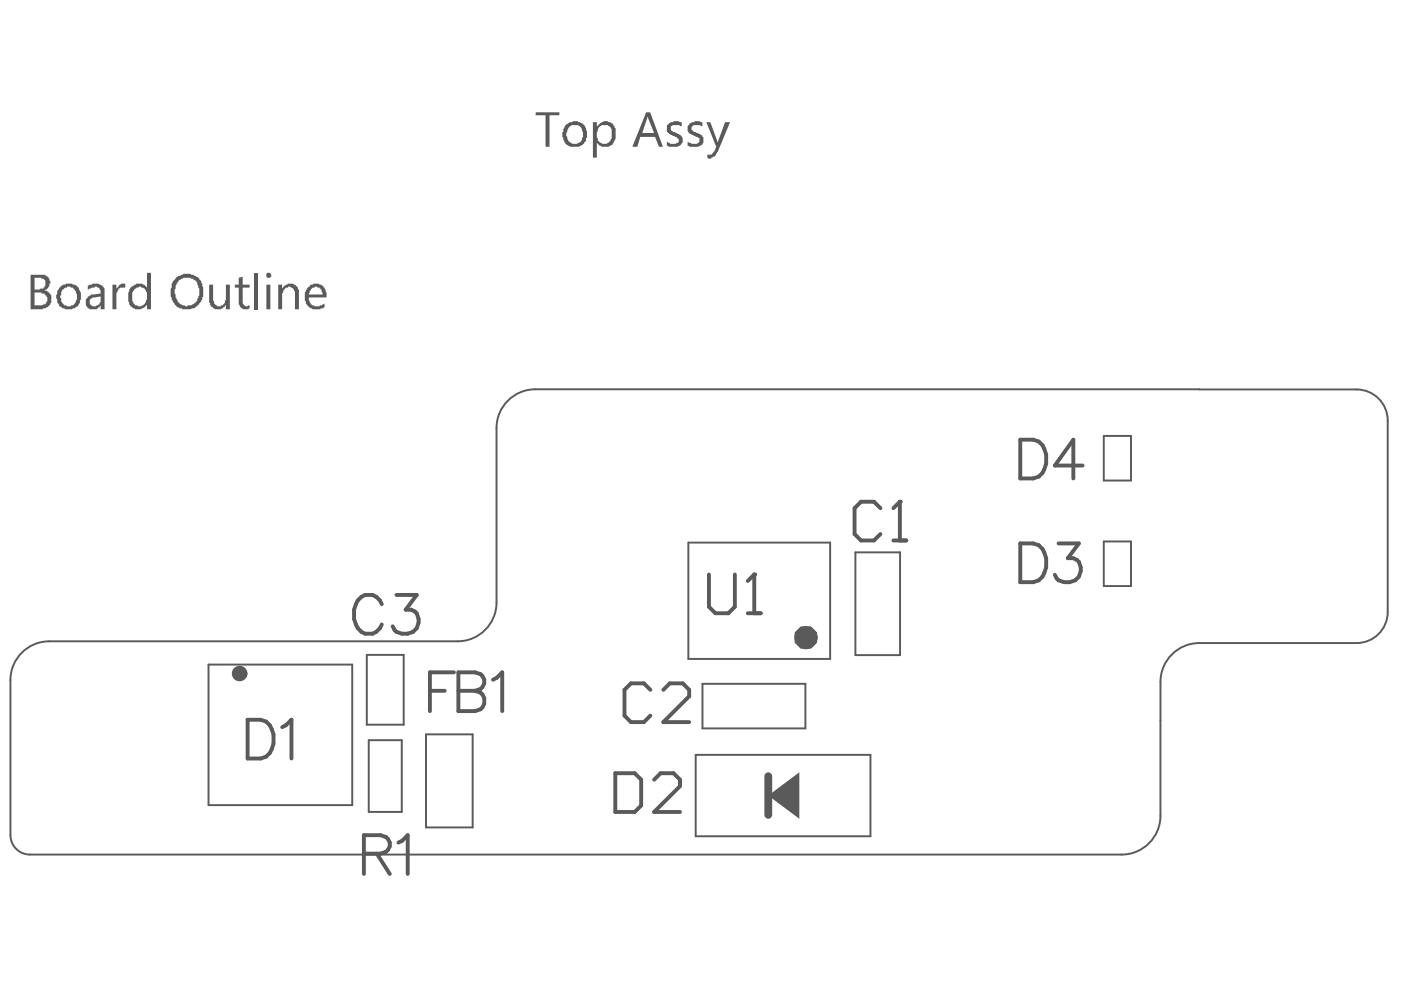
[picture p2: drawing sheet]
<svg xmlns="http://www.w3.org/2000/svg" width="297mm" height="210mm" viewBox="0 0 297 210" stroke-linecap="round" stroke-linejoin="round" font-family="sans-serif">
<path d="M105.3 90.8v37M113.5 82.5h140.8M254.3 82.6h33.3M294.2 89.2v40.6M10.4 136h86.6M254.3 136.3h33.3M2.2 144.2v32.9M246 144.6v28.4M6.3 181.2h231.5" fill="none" stroke="#5a5a5a" stroke-width=".41"/>
<g fill="#5a5a5a">
<path d="M23.8 60.4h.9v1l.4-.8h.2v-.2l.4-.3h.9v1.1v-.2h-1.1l-.4 .2v.4h-.2v.4h-.2v3.6h-.9z"/>
<path d="M44.3 60.4h.9v3.3l.2 .2a.63 .63 0 0 0 .6 .8v.2h.9v-.2h.4v-.2l.4-.2v-.6h.2v-3.3h.8v5.2h-.8v-.9h-.2l-.2 .5h-.2v.2l-.4 .2h-1.3l-.4-.2v-.2l-.4-.3v-.2h-.2v-.4l-.3-.2z"/>
<path d="M50.6 58.9l.9-.2v1.7h1.4v.6h-1.4v3.3l.2 .4h.2a.52 .52 0 0 0 .8 0h.2v.7h-.2v.2h-1a1.59 1.59 0 0 1-1.1-1.5v-3.1h-.8v-.6h.8z"/>
<path d="M54 57.8h.8v7.8h-.8z"/>
<path d="M59 60.4h.8v.8l.2-.4 .4-.2a1.69 1.69 0 0 1 2.8 .6v.2h.2v4.2h-.9v-3.6a1.45 1.45 0 0 0-1.4-1.2v.2a.63 .63 0 0 0-.9 .6h-.2v.4l-.2 .2v3.4h-.8z"/>
<path d="M7.3 58.9v2.5h1.1l.2-.2h.6l.2-.4a1.29 1.29 0 0 0-.2-1.7h-.4v-.2zM7.3 62v2.7h1.7l.2-.2h.4l.2-.4a1.36 1.36 0 0 0 0-1.4l-.4-.3v-.2h-.6v-.2zM6.5 58.3h2.7a1.69 1.69 0 0 1 1.3 .8v.4h.2l-.2 1.3h-.3v.2l-.4 .4-.4 .2h.4l.4 .2 .3 .4h.2a2.14 2.14 0 0 1-1.3 3.2l-.4 .2h-2.5z"/>
<path d="M13.2 61.4l-.4 1.7 .2 .2v.6l.2 .4h.2l.2 .4h.2a1.37 1.37 0 0 0 1.5 0h.2l.4-.4v-.2h.2v-.2a2.74 2.74 0 0 0-.2-2.5h-.2l-.2-.4h-.4l-.2-.2h-.7v.2a.66 .66 0 0 0-.8 .4zM12.5 61h.3l.2-.4a3.6 3.6 0 0 1 3.3 0l.2 .4h.2v.4a2.86 2.86 0 0 1 .5 2.1l-.3 .4a1.68 1.68 0 0 1-.8 1.3l-.8 .4h-1.5l-.2-.2h-.4v-.2l-.7-.3v-.4h-.2l-.2-.4v-.4a1.36 1.36 0 0 1 0-1.5v-.6h.2z"/>
<path d="M19 63.5v1h.2v.2a1.3 1.3 0 0 0 1.7-.2h.2v-.4h.2v-1.2l-1.6 .2-.5 .2v.2zM18.6 60.6l1.3-.5a1.93 1.93 0 0 1 1.6 .5l.5 .2 .2 .4v4.4h-.9v-.9a1.69 1.69 0 0 1-1.6 .9h-.7l-.4-.2v-.2h-.2v-.3a1.68 1.68 0 0 1 1.3-2.5l1.6-.2v-.6l-.2-.4-.6-.4h-.4v.2h-.6l-.9 .4z"/>
<path d="M27.6 61l.8-.4v-.2h.5v-.3h.2a1.93 1.93 0 0 1 1.9 .7l.2 .2v-3.2h.8v7.8h-.8v-1.1v.2l-.5 .2v.3h-.2a2.16 2.16 0 0 1-1.8 .4l-.9-.7h-.2a4.6 4.6 0 0 1-.2-3.3zM28.2 61.6l-.2 .4v1.9h.2v.4l.5 .2v.2h.2a1.37 1.37 0 0 0 1.8-.4l.5-.8a3.1 3.1 0 0 0-.5-2.3l-.8-.2v-.2h-.4l-.2 .2h-.4v.2h-.2l-.3 .4z"/>
<path d="M37.6 59.7l-.4 .9v.4a1.77 1.77 0 0 0 0 1.7 2.58 2.58 0 0 0 1.1 1.8l.8 .2 .2 .2h.4v-.2h.9l.8-.6h.2l.2-.8h.2v-.4l.3-.2v-1.5l-.3-.2-.2-1.1a1.69 1.69 0 0 0-1.2-.8l-.2-.2h-.4a1.93 1.93 0 0 0-1.7 .4h-.2l-.2 .4zM37.2 58.9l.9-.4a3.3 3.3 0 0 1 3.5 .2h.2l.5 .4v.2h.2v.2h.2v.2a5.4 5.4 0 0 1 0 4.2l-.2 .2a3.2 3.2 0 0 1-3.4 1.5h-.4l-.2-.2a2.01 2.01 0 0 1-1.7-1.3l-.6-1.2v-1.7l.2-.2v-.9l.8-1z"/>
<path d="M56.5 58.1l.2-.3h.4a.53 .53 0 0 1 .4 .7 .53 .53 0 0 1-.6 .4l-.4-.2zM56.5 60.4h.8v5.2h-.8z"/>
<path d="M65.7 61.6l-.2 .8h2.9v-.4h-.2v-.6h-.2l-.2-.4h-.4l-.3-.2h-.4v.2a.63 .63 0 0 0-.8 .6zM65 61.2l.5-.4h.2l.2-.4h.4l.2-.3h1.1l.2 .3h.4v.2l.4 .2v.2h.2l.2 .4v.4l.2 .2v1.1h-3.7v.6l.4 .8h.2v.2h.4a1.37 1.37 0 0 0 1.5 0l.8-.4v.9h-.2v.2l-1.2 .2a1.93 1.93 0 0 1-1.7-.4h-.2v-.3l-.5-.2v-.2a3.5 3.5 0 0 1 0-3.3z"/>
</g>
<path d="M113.5 82.5a8.2 8.2 0 0 0-8.2 8.3M287.6 82.6a6.6 6.6 0 0 1 6.6 6.6M10.4 136a8.2 8.2 0 0 0-8.2 8.2M105.3 127.8a8.2 8.2 0 0 1-8.3 8.2M254.3 136.3a8.2 8.2 0 0 0-8.3 8.3M294.2 129.8a6.6 6.6 0 0 1-6.6 6.5M2.2 177.1a4.1 4.1 0 0 0 4.1 4.1M246 173a8.2 8.2 0 0 1-8.2 8.2" fill="none" stroke="#5a5a5a" stroke-width=".41"/>
<path d="M162.9 168.7l6.6-5v9.9z" fill="#5a5a5a"/>
<path d="M234 92.4h5.8v9.5h-5.8zM146 115h30v24.7h-30zM181.4 117.1h9.4v21.8h-9.4zM234 114.8h5.8v9.5h-5.8zM77.8 138.8h7.8v14.8h-7.8zM44.2 140.9h30.5v29.8h-30.5zM78.2 156.9h7v15.2h-7zM90.3 155.7h9.9v19.7h-9.9zM148.9 145h21.9v9.4h-21.9zM147.5 160h37.1v17.3h-37.1z" fill="none" stroke="#5a5a5a" stroke-width=".41"/>
<path d="M162.9 164.6v8.2" fill="none" stroke="#5a5a5a" stroke-width="1.6"/>
<g fill="#5a5a5a">
<path d="M113.6 23.8h5v.6h-2.1v6.7h-.8v-6.7h-2.1z"/>
<path d="M141.4 26.5h.2l.2-.4 .8-.2 .3-.2h1l.2 .2h.4v.8h-.4v-.2h-1.5l-.4 .2v.9l.2 .2h.2v.2h.5l1.2 .6 .2 .4a1.29 1.29 0 0 1-.2 1.7 2.88 2.88 0 0 1-2.1 .4l-.8-.2v-.8l.8 .4a1.93 1.93 0 0 0 1.7-.4v-.7l-.4-.2v-.2l-.9-.2-.8-.4-.2-.4h-.2z"/>
<path d="M146.2 26.1l.8-.2a1.69 1.69 0 0 1 1.7 0h.2v.8l-.8-.2a1.13 1.13 0 0 0-1.5 .7v.4h.2l.2 .4h.5l.2 .2h.4v.2h.4v.2h.2l.2 .4h.2v.4a1.05 1.05 0 0 1-.8 1.5l-.2 .2h-1.9l-.4-.2v-.8l.8 .4h1.3v-.2l.4-.2v-.9l-.8-.2v-.2h-.5v-.2h-.4v-.2h-.4l-.2-.4a1.29 1.29 0 0 1 .2-1.7z"/>
<path d="M149.8 25.9h.8l1.5 4.2h.2v.2v-.4l1.4-4h1.1l-2.5 6.3h-.2a1.48 1.48 0 0 1-1.3 1.2v.2h-.6l-.2-.2v-.6h.4a.63 .63 0 0 0 .8-.6h.2l.5-1.1z"/>
<path d="M120.5 27.2l-.2 .8-.2 .2v.6l.2 .2 .2 .9 .8 .6a1.93 1.93 0 0 0 1.7-.4h.2l.2-.9 .2-.2v-1l-.2-.2-.2-.9h-.2v-.2l-.4-.2h-1.5v.2h-.2zM119.9 26.5l.8-.4v-.2h.6a1.37 1.37 0 0 1 1.5 0 1.84 1.84 0 0 1 1.4 1.7l.3 .2v1.4h-.3v.2a.66 .66 0 0 1-.4 .9v.2l-.4 .2a2.39 2.39 0 0 1-2.1 .4h-.4l-.8-.4v-.2h-.2l-.5-.8v-.5a1.36 1.36 0 0 1 0-1.4v-.4z"/>
<path d="M125.7 25.9h.8v.8l.5-.2 .2-.4h.2a1.54 1.54 0 0 1 1.9-.2h.2v.2h.4l.6 1.3a4.8 4.8 0 0 1-.6 3.3h-.2a2.88 2.88 0 0 1-2.1 .4l-1.1-.8v3.1h-.8zM127 26.9l-.2 .9a1.65 1.65 0 0 0-.3 1.4h.3v.7h.2l.2 .4h.2a1.69 1.69 0 0 0 1.7 0l.2-.4h.2v-.5h.2v-2l-.2-.5h-.2v-.2l-.5-.2h-1.2l-.4 .2v.2z"/>
<path d="M137.2 24.9l-1 3.3h2.5l-1.3-3.1v-.5v.3zM137 23.8h.8l2.8 7.3h-.9l-.8-2.1h-3.2l-.6 2.1h-1z"/>
</g>
<g fill="none" stroke="#5a5a5a" stroke-width=".82">
<path d="M216.3 93.2h2.8a3.4 3.4 0 0 1 2.7 3.2 5 5 0 0 1-1.6 4.7l-1.1 .3h-2.8zM229.5 98.7h-5.8l3.9-5.5v8.2M216.3 115.2h2.8a3.4 3.4 0 0 1 2.7 3.2 5 5 0 0 1-1.6 4.6l-1.1 .4h-2.8zM224.4 115.2h4.3l-2.3 3.2a2.23 2.23 0 0 1 2.7 2.7 2.79 2.79 0 0 1-3.5 2.3l-1.2-.4-.4-.3-.3-.8M80.9 128.1a2.86 2.86 0 0 0-2.7-2.1 2.86 2.86 0 0 0-2.7 2.1 4.6 4.6 0 0 0 1.9 6.3 2.92 2.92 0 0 0 3.5-2M84 126.1h4.4l-2.4 3.2a2.23 2.23 0 0 1 2.8 2.7 2.79 2.79 0 0 1-3.6 2.4l-1.2-.4-.3-.4-.4-.8M150.3 121.8v6.9l1.4 1.3h2.7l1.4-1.3v-6.9M158.5 130h2.8M159.9 121.8v8.2M52.5 152.6h2.7a3.4 3.4 0 0 1 2.8 3.1 5 5 0 0 1-1.6 4.7l-1.2 .4h-2.7zM59.8 154.2l.8-.4 1.2-1.2v8.2M91.1 146.5h3.2"/>
<path d="M96.2 142.6h-5.1v8.2M97.2 142.6h3.5l1.2 .3a1.9 1.9 0 0 1 0 3.2l-1.2 .4a2.16 2.16 0 0 1 2.1 2.1 2.16 2.16 0 0 1-2.1 2.2h-3.5zM97.2 146.5h3.5M104.5 144.1l.8-.4 1.2-1.1v8.2M84.5 178.6l.8-.3 1.1-1.2v8.2M130.5 163.9h4.1l1.3 1.4v5.5l-1.3 1.4h-4.1zM138.7 165.3l1.4-1.4h2.7l1.4 1.4v1.4l-5.5 5.5h5.5M77.2 181h3.5l1.2-.4a1.9 1.9 0 0 0 0-3.1l-1.2-.4h-3.5v8.2M79.9 181l2.7 4.3"/>
</g>
<circle cx="159.9" cy="121.8" r=".41" fill="#5a5a5a"/>
<path d="M186.7 107.7l-1.4-1.3h-2.7l-1.4 1.3v5.5l1.4 1.4h2.7l1.4-1.4M189.4 114.6h2.8M190.8 106.4v8.2M159.9 121.8l-1.4 1.4M137.9 146.3l-1.4-1.4h-2.7l-1.4 1.4v5.4l1.4 1.4h2.7l1.4-1.4M140.6 146.3l1.4-1.4h2.8l1.3 1.4v1.3l-5.5 5.5h5.5" fill="none" stroke="#5a5a5a" stroke-width=".82"/>
<circle cx="190.8" cy="106.4" r=".41" fill="#5a5a5a"/>
<path d="M190.8 106.4l-1.4 1.3" fill="none" stroke="#5a5a5a" stroke-width=".82"/>
<circle cx="170.9" cy="135.2" r=".41" fill="none" stroke="#5a5a5a" stroke-width="4.1"/>
<circle cx="50.8" cy="142.8" r=".82" fill="none" stroke="#5a5a5a" stroke-width="1.6"/>
</svg>
